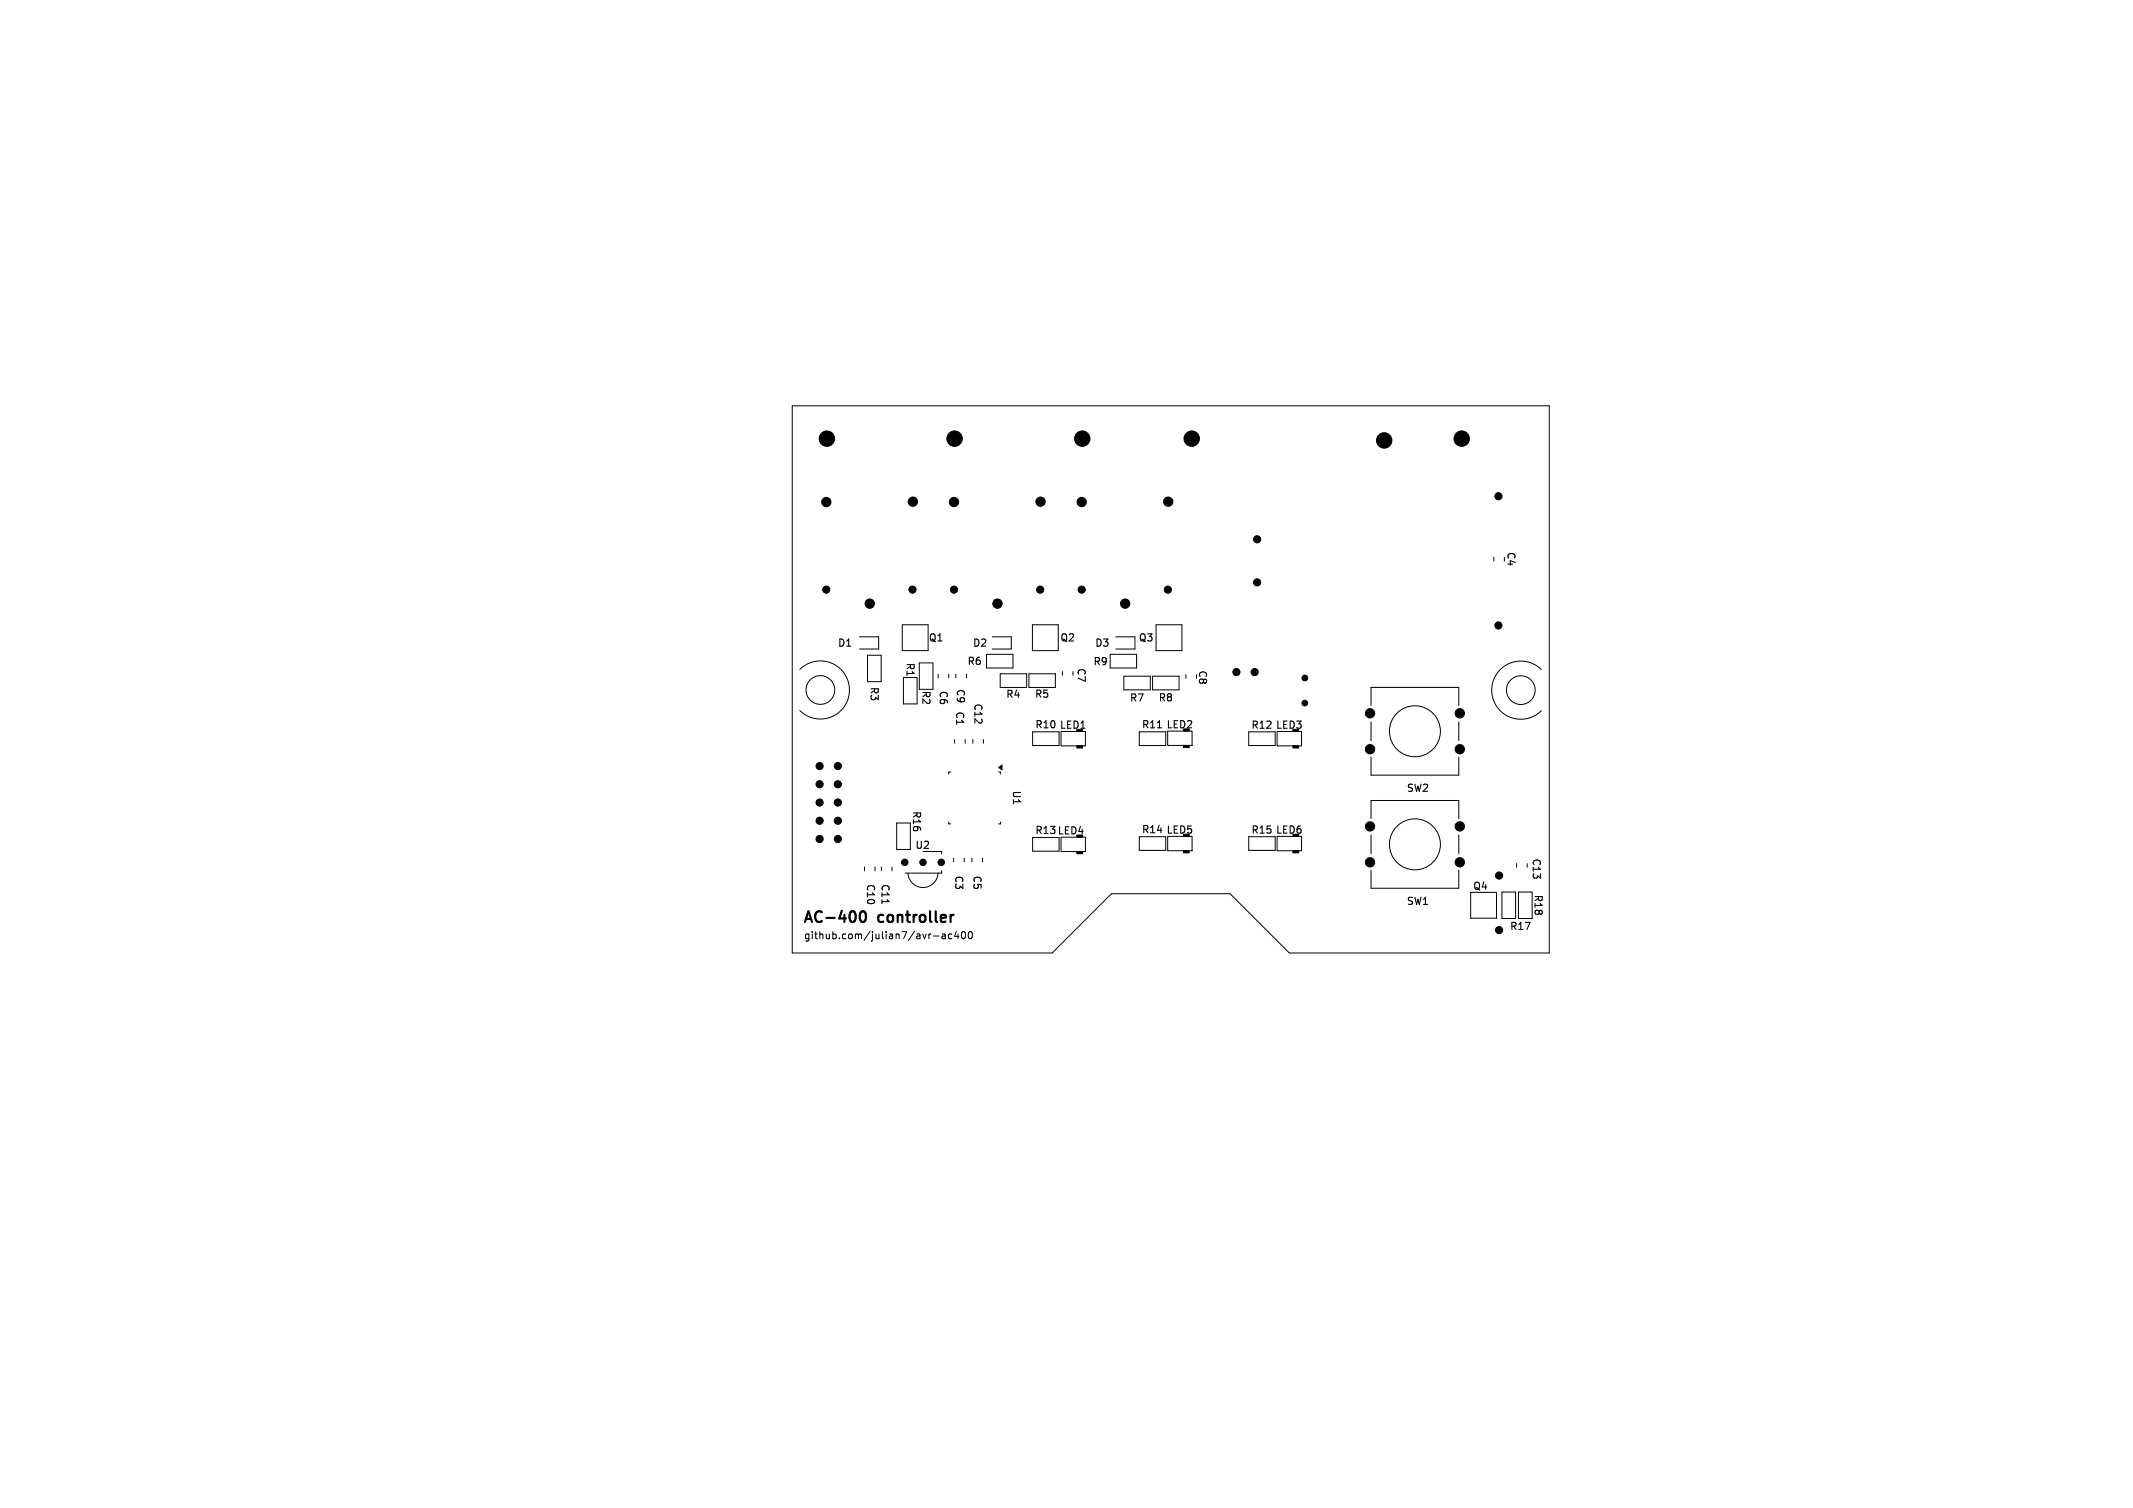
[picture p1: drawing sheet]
<svg xmlns="http://www.w3.org/2000/svg" width="297mm" height="210mm" viewBox="0 0 297 210" stroke-linecap="round" stroke-linejoin="round" font-family="sans-serif">
<defs><g id="words">
<g font-size="2.1">
<text x="111.7" y="128.6">AC-400</text>
<text x="122.4" y="128.6">controller</text>
</g>
<g font-size="1.4">
<text x="209.7" y="76.8" transform="rotate(90 209.7 76.8)">C4</text>
<text x="129.2" y="89.5">Q1</text>
<text x="147.5" y="89.5">Q2</text>
<text x="158.5" y="89.5">Q3</text>
<text x="116.6" y="90.3">D1</text>
<text x="121" y="95.6" transform="rotate(90 121 95.6)">R3</text>
<text x="126" y="92.2" transform="rotate(90 126 92.2)">R1</text>
<text x="133" y="95.9" transform="rotate(90 133 95.9)">C9</text>
<text x="134.6" y="92.8">R6</text>
<text x="135.4" y="90.3">D2</text>
<text x="149.8" y="92.9" transform="rotate(90 149.8 92.9)">C7</text>
<text x="152.1" y="92.8">R9</text>
<text x="152.4" y="90.3">D3</text>
<text x="166.7" y="93.3" transform="rotate(90 166.7 93.3)">C8</text>
<text x="128.2" y="96.1" transform="rotate(90 128.2 96.1)">R2</text>
<text x="130.6" y="96.1" transform="rotate(90 130.6 96.1)">C6</text>
<text x="132.9" y="99" transform="rotate(90 132.9 99)">C1</text>
<text x="135.5" y="97.9" transform="rotate(90 135.5 97.9)">C12</text>
<text x="140" y="97.4">R4</text>
<text x="144" y="97.4">R5</text>
<text x="144" y="101.6">R10 LED1</text>
<text x="157.2" y="97.9">R7</text>
<text x="158.9" y="101.6">R11 LED2</text>
<text x="161.2" y="97.9">R8</text>
<text x="174.1" y="101.7">R12 LED3</text>
<text x="126.9" y="112.8" transform="rotate(90 126.9 112.8)">R16</text>
<text x="140.8" y="110" transform="rotate(90 140.8 110)">U1</text>
<text x="195.8" y="110.5">SW2</text>
<text x="127.4" y="118.4">U2</text>
<text x="144" y="116.3">R13 LED4</text>
<text x="158.9" y="116.2">R14 LED5</text>
<text x="174.1" y="116.3">R15 LED6</text>
<text x="213.2" y="119.5" transform="rotate(90 213.2 119.5)">C13</text>
<text x="120.5" y="123" transform="rotate(90 120.5 123)">C10</text>
<text x="122.5" y="123" transform="rotate(90 122.5 123)">C11</text>
<text x="132.8" y="121.8" transform="rotate(90 132.8 121.8)">C3</text>
<text x="135.3" y="121.8" transform="rotate(90 135.3 121.8)">C5</text>
<text x="205" y="124.1">Q4</text>
<text x="213.5" y="124.5" transform="rotate(90 213.5 124.5)">R18</text>
<text x="111.9" y="130.9">github.com/julian7/avr-ac400</text>
<text x="195.8" y="126.2">SW1</text>
<text x="210.2" y="129.7">R17</text>
</g>
</g></defs>
<g fill="none" stroke="#000" stroke-width=".14">
<path d="M110.3 56.5h105.4v76.2h-36.2l-8.2-8.2h-16.5l-8.3 8.2h-36.2zM208 77.6v.5M111.4 93.2a4 4 0 0 1 5.7 0 4 4 0 0 1 0 5.8 4 4 0 0 1-5.7 0M119.7 88.7h2.6v1.7h-2.6M120.8 91.2h1.9v3.7h-1.9zM125.6 87h3.6v3.6h-3.6zM125.8 94.3h1.9v3.7h-1.9zM128 92.3h1.9v3.7h-1.9zM130.6 93.9v.5M132.1 93.9v.5M133.1 93.9v.5M134.6 93.9v.5"/>
<path d="M137.4 91.1h3.6v1.9h-3.6zM138.2 88.7h2.6v1.7h-2.6M139.3 93.8h3.7v1.9h-3.7zM143.3 93.8h3.7v1.9h-3.7zM143.8 87h3.6v3.6h-3.6zM147.9 93.5v.5M154.6 91.1h3.7v1.9h-3.7zM155.4 88.7h2.6v1.7h-2.6M156.5 94.2h3.7v1.9h-3.7zM160.5 94.2h3.7v1.9h-3.7zM161 87h3.6v3.6h-3.6zM165.1 93.9v.6"/>
<path d="M190.9 98.2v-2.5h12.2v2.5M214.6 93.2a4.1 4.1 0 0 0-5.7 0 4.1 4.1 0 0 0 0 5.8 4.1 4.1 0 0 0 5.7 0M124.9 114.6h1.9v3.7h-1.9zM128.5 118.6h2.6v.3M132.1 114.5v.2h.3M132.4 107.5h-.3v.3M132.8 119.5v.5M132.9 103v.5M134.3 119.5v.5M134.4 103v.5M135.3 119.5v.5M135.5 103v.5"/>
<path d="M136.8 119.5v.5M136.9 103v.5M139 107.5h.3v.3M139.3 114.5v.2h-.3M143.8 101.9h3.7v1.9h-3.7zM143.8 116.6h3.7v1.9h-3.7zM147.7 116.6h3.4v2h-3.4zM147.7 101.9h3.4v2h-3.4zM158.6 116.5h3.7v1.9h-3.7zM158.6 101.9h3.7v1.9h-3.7zM162.6 116.5h3.4v2h-3.4zM162.6 101.8h3.4v2h-3.4z"/>
<path d="M173.9 116.5h3.7v1.9h-3.7zM173.9 101.9h3.7v1.9h-3.7zM177.8 101.9h3.4v2h-3.4zM177.8 116.5h3.4v2h-3.4zM190.9 105.4v2.5h12.2v-2.5M190.9 114v-2.5h12.2v2.5M190.9 100.5v2.6M190.9 116.3v2.6M203.1 100.5v2.6M203.1 116.3v2.6M120.4 120.7v.6M121.8 120.7v.6"/>
<path d="M122.7 120.7v.6M124.2 120.7v.6M130 130.4h.7M130.6 121.6a2.1 2.1 0 0 1-2.1 2 2.1 2.1 0 0 1-2.1-2M131.1 121.3v.3h-5.1M131.2 130.1h.4v.6M131.6 130.3l-.3 .1-.1 .1 .1 .2h.3M132.5 130.1h-.3l-.1 .2 .1 .4h.3M133.2 129.7l-.3 .7h.6M133.4 130.1v.6M134 129.8l.1-.1a.53 .53 0 0 1 .4 .5 .53 .53 0 0 1-.4 .5 .66 .66 0 0 1-.1-.9zM135 129.8l.1-.1a.53 .53 0 0 1 .3 .5 .53 .53 0 0 1-.3 .5 .66 .66 0 0 1-.1-.9z"/>
<path d="M190.9 121.2v2.5h12.2v-2.5M204.8 124.3h3.6v3.6h-3.6zM209.1 124.2h1.9v3.7h-1.9zM211.2 120.3v.5M211.4 124.2h1.9v3.7h-1.9zM212.6 120.3v.5"/>
<circle cx="114.2" cy="96.1" r="2"/>
<circle cx="211.8" cy="96.1" r="2"/>
<circle cx="197" cy="101.8" r="3.5"/>
<circle cx="197" cy="117.6" r="3.5"/>
</g>
<path d="M119.9 127a.36 .36 0 0 1 .3-.1 .36 .36 0 0 1 .3 .3 .77 .77 0 0 1-.4 1.2 .91 .91 0 0 1-.2-1.4zM132.6 127.4h.2" fill="none" stroke="#000" stroke-width=".3"/>
<path d="M122.8 125.3v.5" fill="none" stroke="#000" stroke-width=".15"/>
<g fill="#000" stroke="#000" stroke-width=".14">
<path d="M139.1 106.9l.4-.4v.7zM149.9 118.6h.8v.3h-.8zM149.9 103.9h.8v.3h-.8zM164.8 118.5h.8v.3h-.8zM164.8 103.8h.8v.3h-.8zM180 103.9h.8v.3h-.8zM180 118.5h.8v.3h-.8z"/>
<circle cx="115.1" cy="69.9" r=".65"/>
<circle cx="115.1" cy="61.1" r="1.07"/>
<circle cx="127.1" cy="69.9" r=".65"/>
<circle cx="132.8" cy="69.9" r=".65"/>
<circle cx="132.9" cy="61.1" r="1.07"/>
<circle cx="144.9" cy="69.9" r=".65"/>
<circle cx="150.6" cy="69.9" r=".65"/>
<circle cx="150.7" cy="61.1" r="1.07"/>
<circle cx="162.7" cy="69.9" r=".65"/>
<circle cx="165.9" cy="61.1" r="1.07"/>
<circle cx="175" cy="75.1" r=".5"/>
<circle cx="192.7" cy="61.3" r="1.07"/>
<circle cx="203.5" cy="61.1" r="1.07"/>
<circle cx="208.6" cy="69.1" r=".5"/>
<circle cx="115.1" cy="82.1" r=".5"/>
<circle cx="121.1" cy="84.1" r=".65"/>
<circle cx="127.1" cy="82.1" r=".5"/>
<circle cx="132.8" cy="82.1" r=".5"/>
<circle cx="138.9" cy="84.1" r=".65"/>
<circle cx="144.8" cy="82.1" r=".5"/>
<circle cx="150.6" cy="82.1" r=".5"/>
<circle cx="156.7" cy="84.1" r=".65"/>
<circle cx="162.6" cy="82.1" r=".5"/>
<circle cx="172.2" cy="93.6" r=".5"/>
<circle cx="174.7" cy="93.6" r=".5"/>
<circle cx="175" cy="81.1" r=".5"/>
<circle cx="181.7" cy="94.4" r=".4"/>
<circle cx="181.7" cy="97.9" r=".4"/>
<circle cx="190.8" cy="99.3" r=".65"/>
<circle cx="203.3" cy="99.3" r=".65"/>
<circle cx="208.6" cy="87.1" r=".5"/>
<circle cx="114.1" cy="109.2" r=".5"/>
<circle cx="114.1" cy="114.3" r=".5"/>
<circle cx="114.1" cy="106.7" r=".5"/>
<circle cx="114.1" cy="116.8" r=".5"/>
<circle cx="114.1" cy="111.8" r=".5"/>
<circle cx="116.7" cy="111.8" r=".5"/>
<circle cx="116.7" cy="114.3" r=".5"/>
<circle cx="116.7" cy="109.2" r=".5"/>
<circle cx="116.7" cy="106.7" r=".5"/>
<circle cx="116.7" cy="116.8" r=".5"/>
<circle cx="190.8" cy="115.1" r=".65"/>
<circle cx="190.8" cy="104.3" r=".65"/>
<circle cx="203.3" cy="115.1" r=".65"/>
<circle cx="203.3" cy="104.3" r=".65"/>
<circle cx="126" cy="120.1" r=".45"/>
<circle cx="128.5" cy="120.1" r=".45"/>
<circle cx="131.1" cy="120.1" r=".45"/>
<circle cx="190.8" cy="120.1" r=".65"/>
<circle cx="203.3" cy="120.1" r=".65"/>
<circle cx="208.7" cy="121.9" r=".5"/>
<circle cx="208.7" cy="129.5" r=".5"/>
</g>
<use href="#words"/>
</svg>
